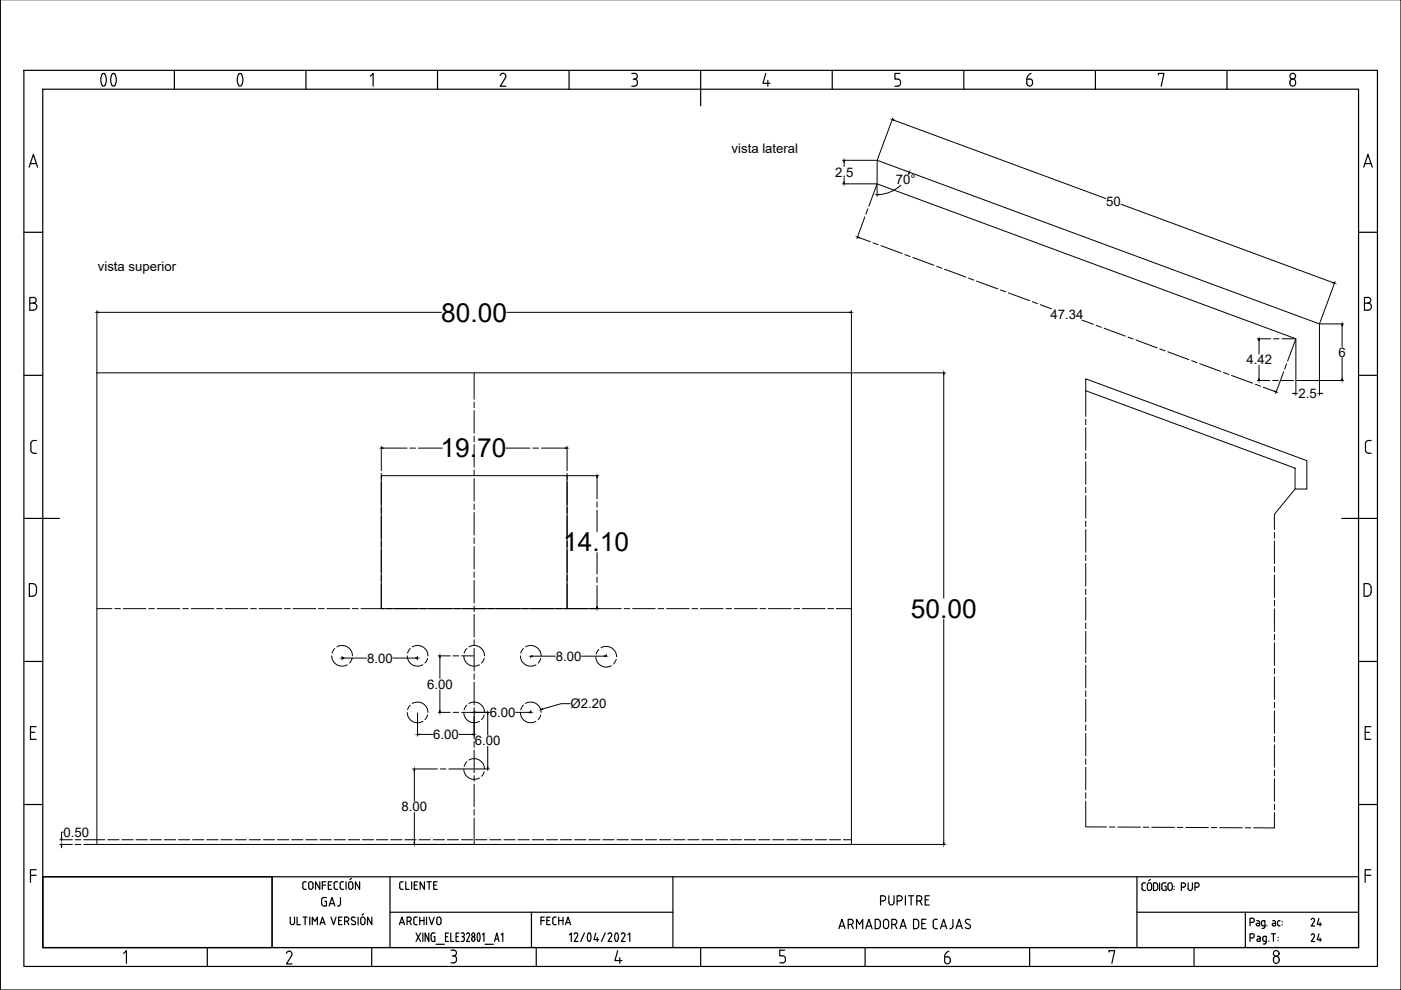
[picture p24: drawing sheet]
<svg xmlns="http://www.w3.org/2000/svg" width="297mm" height="210mm" viewBox="0 0 297 210" stroke-linecap="round" stroke-linejoin="round" font-family="sans-serif">
<defs><g id="words">
<g font-size="9.3">
<text x="16.6" y="20.8">00</text>
<text x="45.5" y="20.8">0</text>
</g>
<g font-size="5.6">
<text x="93.6" y="68.2">80.00</text>
<text x="93.4" y="97">19.70</text>
<text x="119.4" y="116.9">14.10</text>
<text x="193.1" y="131">50.00</text>
</g>
<g font-size="4.9">
<text x="249.4" y="190.1">PUP</text>
<text x="67.4" y="193.3">GAJ</text>
<text x="185.9" y="193">PUPITRE</text>
<text x="276.9" y="197.6">24</text>
</g>
<g font-size="4.4">
<text x="113.9" y="197.2">FECHA</text>
<text x="276.9" y="200.7">24</text>
</g>
<g font-size="2.8">
<text x="155.1" y="32.5">vista lateral</text>
<text x="177" y="37.5">2.5</text>
<text x="189.9" y="39">70°</text>
<text x="234.5" y="43.7">50</text>
<text x="20.8" y="57.4">vista superior</text>
<text x="222.7" y="67.7">47.34</text>
<text x="264.3" y="77.3">4.42</text>
<text x="283.8" y="75.7">6</text>
<text x="275.3" y="84.4">2.5</text>
<text x="77.8" y="140.5">8.00</text>
<text x="117.8" y="140.1">8.00</text>
<text x="90.6" y="146">6.00</text>
<text x="103.8" y="152">6.00</text>
<text x="121" y="150.1">Ø2.20</text>
<text x="91.8" y="156.7">6.00</text>
<text x="100.7" y="158">6.00</text>
<text x="85.1" y="172">8.00</text>
<text x="13.5" y="177.4">0.50</text>
</g>
</g></defs>
<g fill="none" stroke="#000" stroke-width=".25">
<path d="M.1 -.1v210h296.9v-210M5.1 14.9h286.9v190h-286.9zM9.1 18.9h278.9v182h-278.9zM37 14.9v4M64.9 14.9v4M78.5 16.2l.6-.6v2.7M92.8 14.9v4M106 16a.62 .62 0 0 1 .9-.4 .62 .62 0 0 1 .3 .9l-1.1 1.8h1.2M120.7 14.9v4M133.9 18.3h.6M133.9 15.6h.6M134.2 16.8h.3"/>
<path d="M134.5 15.6a.6 .6 0 0 1 .6 .6 .6 .6 0 0 1-.6 .6 .77 .77 0 0 1 .6 .7 .77 .77 0 0 1-.6 .8M148.6 14.9v7.6M162.4 15.6l-.6 2.1h1.4M162.8 17.1v1.2M176.5 14.9v4M189.7 18.3h.6M190.3 16.8a.77 .77 0 0 1 .6 .7 .77 .77 0 0 1-.6 .8M190.8 15.6h-1.1v1.2h.6M204.4 14.9v4M218.3 16.8a.73 .73 0 0 1 .6 .8 .73 .73 0 0 1-.8 .6l-.3-.3-.1-1.1h.6M218.6 15.6a1.37 1.37 0 0 0-.9 1.2M232.2 14.9v4"/>
<path d="M245.6 15.9v-.3h1.2l-.6 2.7M260.1 14.9v4M273.7 16.9a.68 .68 0 0 1 1 .6 .68 .68 0 0 1-1 .6l-.2-.7zM6.2 35.4l.9-2.7 .9 2.7M6.4 34.7h1.3M289.1 35.4l.9-2.7 .9 2.7M289.4 34.7h1.3M5.1 49.2h4M288 49.2h4M5.1 79.6h4M6.3 64.3h.8M7.1 63a.6 .6 0 0 1 .6 .7 .6 .6 0 0 1-.6 .6 .75 .75 0 0 1 .7 .7 .75 .75 0 0 1-.7 .8"/>
<path d="M7.1 63.1h-.8v2.7h.8M288 79.6h4M289.3 64.3h.7M290 63a.6 .6 0 0 1 .6 .7 .6 .6 0 0 1-.6 .6 .75 .75 0 0 1 .8 .7 .75 .75 0 0 1-.8 .8h-.7v-2.7h.7M6.5 95.4a.67 .67 0 0 0 .7 .7h.5M6.5 94.1v1.3M7.7 93.4h-.5a.67 .67 0 0 0-.7 .7M290.2 93.4a.67 .67 0 0 0-.7 .7v1.3a.67 .67 0 0 0 .7 .7M290.2 96.1h.5M290.2 93.4h.5M5.1 109.9h7.5M284.5 109.9h7.5"/>
<path d="M7.7 124.5a.82 .82 0 0 0-.8-.8h-.7v2.7a1.17 1.17 0 0 0 1.4-.5l.1-.3M7.7 124.6v1M290.7 124.5a.82 .82 0 0 0-.8-.8h-.7v2.7a1.17 1.17 0 0 0 1.4-.5l.1-.3M290.7 124.6v1M5.1 140.2h4M6.5 155.3h.9M7.7 154.1h-1.2v2.7h1.2M288 140.2h4M289.4 155.3h1M290.6 154.1h-1.2v2.7h1.2M5.1 170.6h4M288 170.6h4"/>
<path d="M6.5 185.6h1.2M7.7 184.4h-1.2v2.7M9.1 185.9h48.6v15h-48.6zM9.1 185.9h278.9v15h-278.9zM57.7 185.9v15M61.5 194.5v1.1M61.5 195.6a.46 .46 0 0 0 .5 .5 .46 .46 0 0 0 .4-.5M62.4 194.5v1.1M63 194.5v1.6h.7M64.2 194.5h.9M64.7 194.5v1.6M64.9 187h-.5a1.44 1.44 0 0 0-.2 1.4l.7 .2"/>
<path d="M65.4 187.4a.46 .46 0 0 1 .5-.5 .46 .46 0 0 1 .4 .5M65.5 187.4v.7M65.7 194.5v1.6M66.2 196.1v-1.6l.6 .8 .5-.8v1.6M66.4 187.4l-.1 .7a.46 .46 0 0 1-.4 .5 .46 .46 0 0 1-.5-.5M67.8 187v1.6l-.9-1.6v1.6M67.8 196.1l.6-1.6 .5 1.6M68 195.6h.8M68.3 187.7h.8M69.1 187h-.8v1.6M69.6 187.7h.5M70.2 194.5l.5 1.6 .6-1.6"/>
<path d="M70.3 187h-.7v1.6h.7M70.9 187.4v.8M71.6 187h-.6l-.2 .3M71.8 195.2h.5M72.1 187.4v.8M72.5 194.5h-.7v1.6h.7M72.8 187h-.5l-.2 .3M73.4 187v1.6M73.5 194.4a.46 .46 0 0 1 .5 .5 .46 .46 0 0 1-.5 .4h-.4M73.5 194.5h-.4v1.6M73.6 195.3l.4 .8M73.9 187.4a.46 .46 0 0 1 .5-.5 .46 .46 0 0 1 .4 .5"/>
<path d="M73.9 187.4v.7M74.5 186.2l-.3 .3M74.8 187.4v.7M74.9 194.5h.4M74.9 194.4l-.3 .2-.1 .3 .7 .5a.41 .41 0 0 1 .1 .6 .41 .41 0 0 1-.6 0l-.2-.1M75.9 194.5v1.6M76.2 187v1.6l-.8-1.6v1.6M76.5 195.6a.46 .46 0 0 0 .4 .5 .46 .46 0 0 0 .5-.5M76.5 195.6v-.7a.46 .46 0 0 1 .4-.5 .46 .46 0 0 1 .5 .5v.7M77.1 193.7l-.3 .3M78.8 194.5v1.6l-.9-1.6v1.6M82.7 193.4h60"/>
<path d="M82.7 185.9v15M84.7 196.1l.5-1.6 .6 1.6M84.8 195.6h.8M85.1 186.9l-.2 .1a1.44 1.44 0 0 0-.1 1.4l.3 .2M85.2 188.6h.3M85.2 187h.3M86 187v1.6h.7M86.3 195.3h.4M86.7 194.4a.46 .46 0 0 1 .5 .5 .46 .46 0 0 1-.5 .4M86.7 194.5h-.4v1.6M86.8 195.3l.4 .8M87.3 187v1.6"/>
<path d="M87.8 187.7h.6M88.1 194.4l-.2 .1a1.44 1.44 0 0 0-.1 1.4l.7 .2M88.1 194.5h.4M88.2 197.8l1 1.8M88.5 187h-.7v1.6h.7M89 195.2h.9M89 194.5v1.6M89.2 197.8l-1 1.8M89.6 197.8v1.8M89.9 194.5v1.6M90 187v1.6l-.9-1.6v1.6M90.4 194.5v1.6"/>
<path d="M90.5 187h.9M90.9 197.8v1.8l-.8-1.8v1.8M91 194.5l.5 1.6 .6-1.6M91 187v1.6M92 187.7h.5M92.2 197.8l-.6 .1a1.54 1.54 0 0 0 0 1.6l.6 .1v-1h-.2M92.6 195.6a.46 .46 0 0 0 .4 .5 .46 .46 0 0 0 .5-.5M92.6 195.6v-.7a.46 .46 0 0 1 .4-.5 .46 .46 0 0 1 .5 .5v.7M92.7 187h-.7v1.6h.7M94.5 198.6h.4M95.1 197.8h-.6v1.8h.6M95.6 197.8v1.8h.6"/>
<path d="M96.7 198.6h.5M97.3 197.8h-.6v1.8h.6M97.8 197.8h.3a.4 .4 0 0 1 .4 .4 .4 .4 0 0 1-.4 .4M98 198.6a.51 .51 0 0 1 .5 .4 .51 .51 0 0 1-.4 .6h-.3M98.9 198.1l.3-.3a.39 .39 0 0 1 .3 .6M99.5 198.4l-.6 1.2h.7M100.2 198.7a.45 .45 0 0 1 .5 .4 .45 .45 0 0 1-.5 .4l-.2-.5zM101.3 197.9h.3M101.3 199.5h.3M101.3 197.9a2.06 2.06 0 0 0 0 1.6M101.6 197.9a2.06 2.06 0 0 1 0 1.6M102.3 198.2l.3-.4v1.8"/>
<path d="M104.8 199.6l.5-1.8 .5 1.8M105 199.1h.7M106.3 198.2l.3-.4v1.8M112.7 193.4v7.5M120.7 198.2l.4-.4v1.8M122.5 198.4l-.8 1.2h.8M123.9 197.8l-.8 1.8M124.7 197.9l.2-.1a1.23 1.23 0 0 1 0 1.8h-.1a1.44 1.44 0 0 1-.1-1.7zM126.3 197.8l-.4 1.4h1M126.6 198.8v.8M128.3 197.8l-.8 1.8M128.9 198.1a.41 .41 0 0 1 .5-.3 .41 .41 0 0 1 .3 .6l-.8 1.2h.8"/>
<path d="M130.5 197.9a1.68 1.68 0 0 0 0 1.6M130.5 197.9l.2-.1a1.23 1.23 0 0 1 0 1.8l-.2-.1M131.7 198.1l.1-.2a.4 .4 0 0 1 .5 0 .4 .4 0 0 1 .2 .5l-.8 1.2h.8M133.1 198.2l.4-.4v1.8M142.7 185.9v15M177.8 196.9l.7-2 .7 2M178 196.4h1M179.8 196h.6a.54 .54 0 0 0 .5-.5 .54 .54 0 0 0-.5-.6h-.6v2M180.5 196l.4 .9M181.6 196.9v-2l.7 1.1 .6-1.1v2M183.6 196.9l.6-2 .7 2M183.8 196.4h.9"/>
<path d="M186 196.9a.6 .6 0 0 0 .6-.6l.1-.8a.64 .64 0 0 0-.7-.6h-.4v2h.4M188.4 195.5a.54 .54 0 0 0-.5-.6 .54 .54 0 0 0-.6 .6v.9a.54 .54 0 0 0 .6 .5 .54 .54 0 0 0 .5-.6M188.4 195.5v.9M189.1 196h.5a.54 .54 0 0 0 .5-.5 .54 .54 0 0 0-.5-.6h-.5v2M189.7 196l.5 .9M190.8 196.9l.7-2 .6 2M191 196.4h.9M194.2 194.9a.6 .6 0 0 1 .6 .6v.8a.6 .6 0 0 1-.6 .6M194.2 194.9h-.5v2h.5M195.4 195.8h.7M196.3 194.9h-.9v2h.9M197.9 195.4v1.2l.4 .3"/>
<path d="M198.4 196.9h.3M198.7 194.9l-.6 .1-.2 .4M199.4 196.9l.7-2 .6 2M199.6 196.4h.9M201.4 196.9h.2M202 196.5l-.2 .3-.2 .1M202 194.9v1.6M202.7 196.9l.7-2 .6 2M202.9 196.4h.9M204.7 196.7l.6 .2M205.7 195a.51 .51 0 0 0-.8 0 .51 .51 0 0 0 0 .7l.8 .5a.43 .43 0 0 1 0 .4 .43 .43 0 0 1-.4 .3M241.1 185.9v15"/>
<path d="M241.1 193.4h46.9M242.5 187.2h-.2a1.44 1.44 0 0 0-.1 1.4l.7 .2M242.5 187.2h.4M243.3 188.3a.46 .46 0 0 0 .4 .5 .46 .46 0 0 0 .5-.5M243.3 188.4v-.8a.46 .46 0 0 1 .4-.4 .46 .46 0 0 1 .5 .4v.8M243.9 186.5l-.4 .2M245 187.2h.2a1.11 1.11 0 0 1 0 1.5l-.2 .1M245 187.2h-.4v1.6h.4M245.9 187.2v1.6M246.3 187.6v.8M246.8 187.2l-.4 .2-.1 .2M246.8 187.2h.4"/>
<path d="M247 187.9h.2v.9l-.7-.1-.2-.4M247.6 188.3a.46 .46 0 0 0 .5 .5 .46 .46 0 0 0 .4-.5M248.5 187.6a.46 .46 0 0 0-.4-.4 .46 .46 0 0 0-.5 .4v.8M264 193.4v7.5M265 198.9h.5a.44 .44 0 0 0 .4-.5 .44 .44 0 0 0-.4-.4h-.5v1.6M265 195.6h.5a.44 .44 0 0 0 .4-.5 .44 .44 0 0 0-.4-.4h-.5v1.6M266.4 195.2h.3M266.6 198.5l.4 .1 .2 .2v.8h-.5M266.7 199.1l-.2 .2 .2 .3M266.7 195.2l.3 .3M266.7 199.1h.5M267.1 195.5v.8l-.7-.1 .1-.4h.6"/>
<path d="M267.6 196.8h.3M267.7 199.3l.4 .3M267.7 199.3l.1-.6 .7-.2v1.3M268.1 199.6h.4M268.2 196.5l-.3 .3M268.2 196.3l-.7-.2v-.6l.1-.2 .6-.1v1.3M268.4 199.8l-.1 .3h-.5M268.6 196.2v.1M269 199.5v.1M269.5 198h1M269.8 195.2l.6 .2 .1 .9h-.6l-.2-.3 .2-.2h.6M270 198v1.6"/>
<path d="M271 198.7v.1M271 199.3v.1M271.4 195.2l-.5 .2v.6l.1 .3h.4M271.9 195.4v.1M271.9 196v.1M289.4 185.6h1.2M290.6 184.4h-1.2v2.7M26.2 202.2l.6-.6v2.7M43.9 200.9v4M60.7 202.1a.61 .61 0 0 1 .8-.4 .61 .61 0 0 1 .3 .9M61.8 202.6l-1.1 1.8h1.2M78.8 200.9v4"/>
<path d="M92.4 200.2h1.8M95.6 201.5h.6M95.9 202.7h.3M96.2 201.4a.6 .6 0 0 1 .6 .6 .6 .6 0 0 1-.6 .6M96.2 202.6a.6 .6 0 0 1 .6 .6M96.8 203.3a.69 .69 0 0 1-.6 .8h-.6M102.8 200.2h1.8M113.7 200.9v4M131 201.6l-.6 2.1h1.5M131.4 203.1v1.2M148.6 200.9v4M165.3 204.1h.6"/>
<path d="M165.9 202.6a.6 .6 0 0 1 .6 .6M166.4 201.5h-1.1v1.2h.6M166.5 203.3a.69 .69 0 0 1-.6 .8M183.4 200.9v4M200.9 202.9a.73 .73 0 0 1 .6 .8 .73 .73 0 0 1-.9 .6l-.3-.5M200.9 202.9h-.6v.9M201.2 201.7a1.37 1.37 0 0 0-.9 1.2M218.3 200.9v4M235.1 201.9v-.3h1.2l-.6 2.7M253.2 200.9v4M270 203.4a.6 .6 0 0 1 .6-.7 .6 .6 0 0 1 .6 .7M270 203.4a.62 .62 0 0 0 .4 .8 .62 .62 0 0 0 .8-.6"/>
<path d="M271.2 203.4v.3"/>
<circle cx="274.1" cy="16.2" r=".6"/>
<circle cx="100.3" cy="198.2" r=".36"/>
<circle cx="270.6" cy="202.1" r=".6"/>
</g>
<g fill="none" stroke="#000" stroke-width=".21">
<path d="M178.6 34h7.3M178.6 39h7.2M179 34.3v1M179 37.7v.9M185.9 39.1l-1.7 4.6M186 39.1v2.5M186 34l93.7 34.7v12h-4.9v-8.9l-88.8-32.8zM189.3 25l-3.3 8.9M189.5 25.5l44.9 16.6M191 39.3l-1.8 1.2-1.4 .5-1.5 .3M192.7 36.8v.1M182.1 50.4l2.4 .9"/>
<path d="M183.4 46l-1.7 4.6M184 44.3l-.4 1.1M185.1 51.5l1.1 .4M186.8 52.1l4.5 1.7M191.8 54l1.2 .4M193.5 54.6l4.5 1.7M198.6 56.5l1.1 .4M200.3 57.1l4.5 1.7M205.3 59l1.2 .4M207 59.6l4.5 1.6M237.7 43.3l44.9 16.6M283.1 59.7l-3.3 8.9"/>
<path d="M20.5 79.1h160v99.9h-160zM20.5 65.9v13M20.9 66.2h72.7M100.5 79.1v5.6M107.4 66.2h72.8M180.5 65.9v13M180.6 79.1h19.9M200.1 79.4v47.4M212.1 61.5l1.1 .4M213.8 62.1l4.5 1.6M218.8 64l1.2 .4M220.5 64.6l2.4 .9"/>
<path d="M229.4 67.9l2.4 .9M232.4 69l1.1 .4M234.1 69.6l4.5 1.7M239.1 71.5l1.2 .4M240.8 72.1l4.5 1.7M245.9 74l1.1 .4M247.6 74.6l4.5 1.7M252.7 76.5l1.1 .4M254.3 77.1l4.5 1.7M259.4 79l1.1 .4M261.1 79.6l4.5 1.7M266.6 71.8h2.8"/>
<path d="M266.9 72.2v2.9M266.9 77.4v2.9M270 71.8h1.2M271.8 71.8h2.8M272.2 78.8l-1.7 4.6M272.8 77.1l-.4 1.2M274.7 72l-1.7 4.6M279.9 68.7h5M284.6 69v4.5M284.6 75.9v4.4M80.8 94.7v5.1M81.2 95h5.1"/>
<path d="M86.9 95h1.2M88.7 95h5.1M100.5 85.3v1.2M100.5 87.1v4.8M100.5 92.4v1.3M100.5 94.2v4.9M100.5 99.6v1.3M107.3 95h5.1M113 95h1.2M114.8 95h5.1M120.2 94.7v5.1M230.2 80.3l46.9 17.4v6h-2.5v-4.4l-44.4-16.5z"/>
<path d="M230.2 82.8v5.5M230.2 88.9v1.2M230.2 90.7v4.8M230.2 96.1v1.2M230.2 97.9v4.8M266.2 81.5l1.1 .4M266.6 80.7h2.6M267.9 82.1l2.3 .9M269.8 80.7h1.2M271.6 80.7h2.7M274 83.4h.4M274.8 80.8v3"/>
<path d="M279.7 80.8v3M279.9 80.7h5M280.1 83.4h.4M80.8 100.9h39.4v28.1h-39.4zM80.8 100.4v1.2M80.8 102.2v4.8M80.8 107.6v1.2M80.8 109.4v4.8M80.8 114.8v1.2M80.8 116.6v4.8M100.5 101.4v4.8M100.5 106.8v1.2"/>
<path d="M100.5 108.7v4.7M100.5 114.1v1.1M100.5 115.9v4.7M120.2 100.4v1.2M120.2 102.2v4.8M120.2 107.6v1.2M120.2 109.4v4.8M120.2 114.8v1.2M120.2 116.6v4.8M120.4 100.9h6.5M126.6 101.2v4.6M126.6 106.4v1.2"/>
<path d="M126.6 108.2v4.5M126.6 117.2v4.5M230.2 103.3v1.2M230.2 105.1v4.8M230.2 110.5v1.2M230.2 112.3v4.8M230.2 117.7v1.2M230.2 119.5v4.8M270.2 112.9v1.2M270.2 114.7v4.8M274.6 103.7l-4.4 5.3v3.3M20.5 129h3.2"/>
<path d="M24.3 129h1.2M26.1 129h4.8M31.5 129h1.2M33.3 129h4.8M38.7 129h1.2M40.5 129h4.8M45.9 129h1.2M47.7 129h4.8M53.1 129h1.2M54.9 129h4.8M60.3 129h1.2M62.1 129h4.8"/>
<path d="M67.5 129h1.2M69.3 129h4.8M70.3 139.1a2.17 2.17 0 0 0 3.3 1.8M71 137.5l-.6 1M71.4 137.2a2.19 2.19 0 0 1 3.3 1.9M72.5 139.2v.7M72.9 139.5h4.9M74.7 139.6l-.6 1M74.7 129h1.2M76.5 129h4.8M80.8 122v1.2M80.8 123.8v5.1"/>
<path d="M81.9 129h1.2M83.3 139.5h4.9M83.7 129h4.8M86.3 139.1a2.17 2.17 0 0 0 3.3 1.8M87 137.5l-.6 1M87.4 137.2a2.19 2.19 0 0 1 3.3 1.9M88.5 139.2v.7M89.1 129h1.2M90.6 139.6l-.5 1M90.9 129h4.8M92.9 139.1h2.5M93.3 139.4v4.4"/>
<path d="M96.1 139.1h1.1M96.3 129h1.2M97.9 139.1h2.5M98.1 129h4.8M98.3 139.1a2.17 2.17 0 0 0 3.3 1.8M99 137.5l-.6 1M99.4 137.2a2.19 2.19 0 0 1 3.3 1.9M100.5 121.3v1.1M100.5 123.1v4.8M100.5 128.5v1.2M100.5 130.3v4.8M100.5 135.7v1.2"/>
<path d="M100.5 137.4v4.9M102.6 139.6l-.5 1M103.5 129h1.2M105.3 129h4.8M110.3 139.1a2.16 2.16 0 0 0 3.3 1.8M110.7 129h1.2M111 137.5l-.6 1M111.4 137.2a2.19 2.19 0 0 1 3.3 1.9M112.5 129h4.8M112.5 139.2v.3M112.9 139.1h4.9M114.6 139.6l-.5 1"/>
<path d="M117.9 129h1.2M119.7 129h12M120.2 122v1.2M120.2 123.8v5.1M123.3 139.1h4.9M126.3 139.2a2.18 2.18 0 0 0 3.3 1.9M126.6 122.3v1.2M126.6 124.1v4.6M127 137.7l-.6 1M127.4 137.3a2.19 2.19 0 0 1 3.3 1.9M128.5 138.8v.3M130.6 139.8l-.5 1"/>
<path d="M132.3 129h1.2M134.1 129h4.8M139.5 129h1.2M141.3 129h4.8M146.7 129h1.2M148.5 129h4.8M153.9 129h1.2M155.7 129h4.8M161.1 129h1.2M162.9 129h4.8M168.3 129h1.2M170.1 129h4.8"/>
<path d="M175.5 129h1.2M177.3 129h3.2M200.1 131.3v47.4M230.2 124.9v1.2M230.2 126.7v4.8M230.2 132.1v1.2M230.2 133.9v4.8M230.2 139.3v1.2M270.2 120.1v1.2M270.2 121.9v4.8M270.2 127.3v1.2M270.2 129.1v4.8"/>
<path d="M270.2 134.5v1.2M270.2 136.3v4.8M86.3 151.1a2.19 2.19 0 0 0 3.3 1.8M87 149.5l-.6 1M87.4 149.2a2.19 2.19 0 0 1 3.3 1.8M88.5 151.2v4.9M88.9 155.7h2.8M90.6 151.6l-.5 1M92.9 151h2.5M93.3 146.3v4.4M96.1 151h1.1M97.3 155.7h2.9"/>
<path d="M97.9 151h2.5M98.3 151.1a2.19 2.19 0 0 0 3.3 1.8M99 149.5l-.6 1M99.4 149.2a2.19 2.19 0 0 1 3.3 1.8M100.5 142.8v1.3M100.5 144.6v4.9M100.5 150v6.6M100.5 157.2v1.2M100.5 159v4.8M100.7 151h3.1M102.6 151.6l-.5 1M103.4 151.4v4.4"/>
<path d="M103.4 158.3v4.4M109.3 151h2.9M110.3 151.1a2.18 2.18 0 0 0 3.3 1.8M111 149.5l-.6 1M111.4 149.2a2.19 2.19 0 0 1 3.3 1.8M112.4 151h.3M112.5 150.7v.5M114.6 151.6l-.5 1M120.9 149.2h-1.9l-4 1.1M230.2 141.1v4.8M230.2 146.5v1.2M230.2 148.3v4.8"/>
<path d="M230.2 153.7v1.2M230.2 155.5v4.8M270.2 141.7v1.2M270.2 143.5v4.8M270.2 148.9v1.2M270.2 150.7v4.8M270.2 156.1v1.2M270.2 157.9v4.8M12.7 179h2.7M12.7 178h2.7M13 179.4v.4M13.4 176.4h-.4v1.3"/>
<path d="M15.9 179h1.3M15.9 178h1.3M17.7 179h2.7M17.7 178h2.7M20.5 178h1.7M22.8 178h2.4M25.8 178h2.4M28.8 178h2.4M31.8 178h2.4M34.8 178h2.4M37.8 178h2.4M40.8 178h2.4"/>
<path d="M43.8 178h2.4M46.8 178h2.4M49.8 178h2.4M52.8 178h2.4M55.8 178h2.4M58.8 178h2.4M61.8 178h2.4M64.8 178h2.4M67.8 178h2.4M70.8 178h2.4M73.8 178h2.4M76.8 178h2.4"/>
<path d="M79.8 178h2.4M82.8 178h2.4M85.8 178h2.4M87.5 179h5.2M87.5 163h5.2M87.8 163.4v6.5M87.8 172.2v6.5M88.8 178h2.4M91.8 178h2.4M93.4 179h1.1M93.4 163h1.1M94.8 178h2.4"/>
<path d="M95.2 179h5.2M95.2 163h5.2M97.8 178h2.4M98.3 163.1a2.19 2.19 0 0 0 3.3 1.8M99 161.5l-.6 1M99.4 161.2a2.19 2.19 0 0 1 3.3 1.8M100.5 164.5v1.1M100.5 166.3v4.7M100.5 171.7v1.1M100.5 173.5v5.5M100.7 163h3.1M100.8 178h2.4"/>
<path d="M102.6 163.6l-.5 1M103.8 178h2.4M106.8 178h2.4M109.8 178h2.4M112.8 178h2.4M115.8 178h2.4M118.8 178h2.4M121.8 178h2.4M124.8 178h2.4M127.8 178h2.4M130.8 178h2.4M133.8 178h2.4"/>
<path d="M136.8 178h2.4M139.8 178h2.4M142.8 178h2.4M145.8 178h2.4M148.8 178h2.4M151.8 178h2.4M154.8 178h2.4M157.8 178h2.4M160.8 178h2.4M163.8 178h2.4M166.8 178h2.4M169.8 178h2.4"/>
<path d="M172.8 178h2.4M175.8 178h2.4M178.8 178h1.7M180.6 179h19.9M230.2 169.9v5.4h4.4M230.2 160.9v1.2M230.2 162.7v4.8M230.2 168.1v1.2M235.2 175.4h1.2M237 175.4h4.8M242.4 175.4h1.2M244.2 175.4h4.8"/>
<path d="M249.6 175.4h1.2M251.4 175.4l4.8 .1M256.8 175.5h1.2M258.6 175.5h4.8M264 175.5h1.2M270.2 172.3v3.2h-4.4M270.2 163.3v1.2M270.2 165.1v4.8M270.2 170.5v1.2"/>
</g>
<g fill="#000" stroke="#000" stroke-width=".21">
<path d="M179 34v.3h-.1zM178.9 38.6h.1v.4zM189.2 25.4h.3v.1zM192.8 36.5l-.1 .4-.1-.1zM181.8 50.2l.3 .1v.1zM186 41.3l.3-.1zM282.6 59.9l.3 .1h-.3zM20.5 66.2h.4v.1zM180.2 66.2h.3l-.3 .1zM200.1 79.1l.1 .3zM266.9 71.8l.1 .4h-.1zM284.6 68.7v.3h-.1z"/>
<path d="M80.8 95l.4-.1v.2zM119.9 94.9l.3 .1-.3 .1zM266.9 80.3h.1l-.1 .4zM270.3 82.9l.3 .2-.4-.1zM274.4 83.4h.4zM279.7 83.4h.4zM284.5 80.3h.1v.4zM126.6 100.9v.3h-.1zM72.5 139.5h.4zM88.2 139.5h.3zM93.3 139.1l-.1 .3zM112.5 139.1h.4v.1z"/>
<path d="M126.5 128.7h.1v.3zM128.2 139.1h.3l-.3 .1zM88.5 155.7h.4zM93.2 150.7l.1 .3zM100.2 155.7h.3zM100.5 151l.4 .1zM103.4 151l.1 .4h-.2zM112.2 151h.3zM114.6 150.4l.4-.1v.1zM13 179l.1 .4h-.1zM13 177.7h.1l-.1 .3zM87.8 163l.1 .4h-.1z"/>
<path d="M87.8 178.7h.1l-.1 .3zM103.3 162.7h.2l-.1 .3zM200.1 178.7v.3z"/>
</g>
<use href="#words"/>
</svg>
